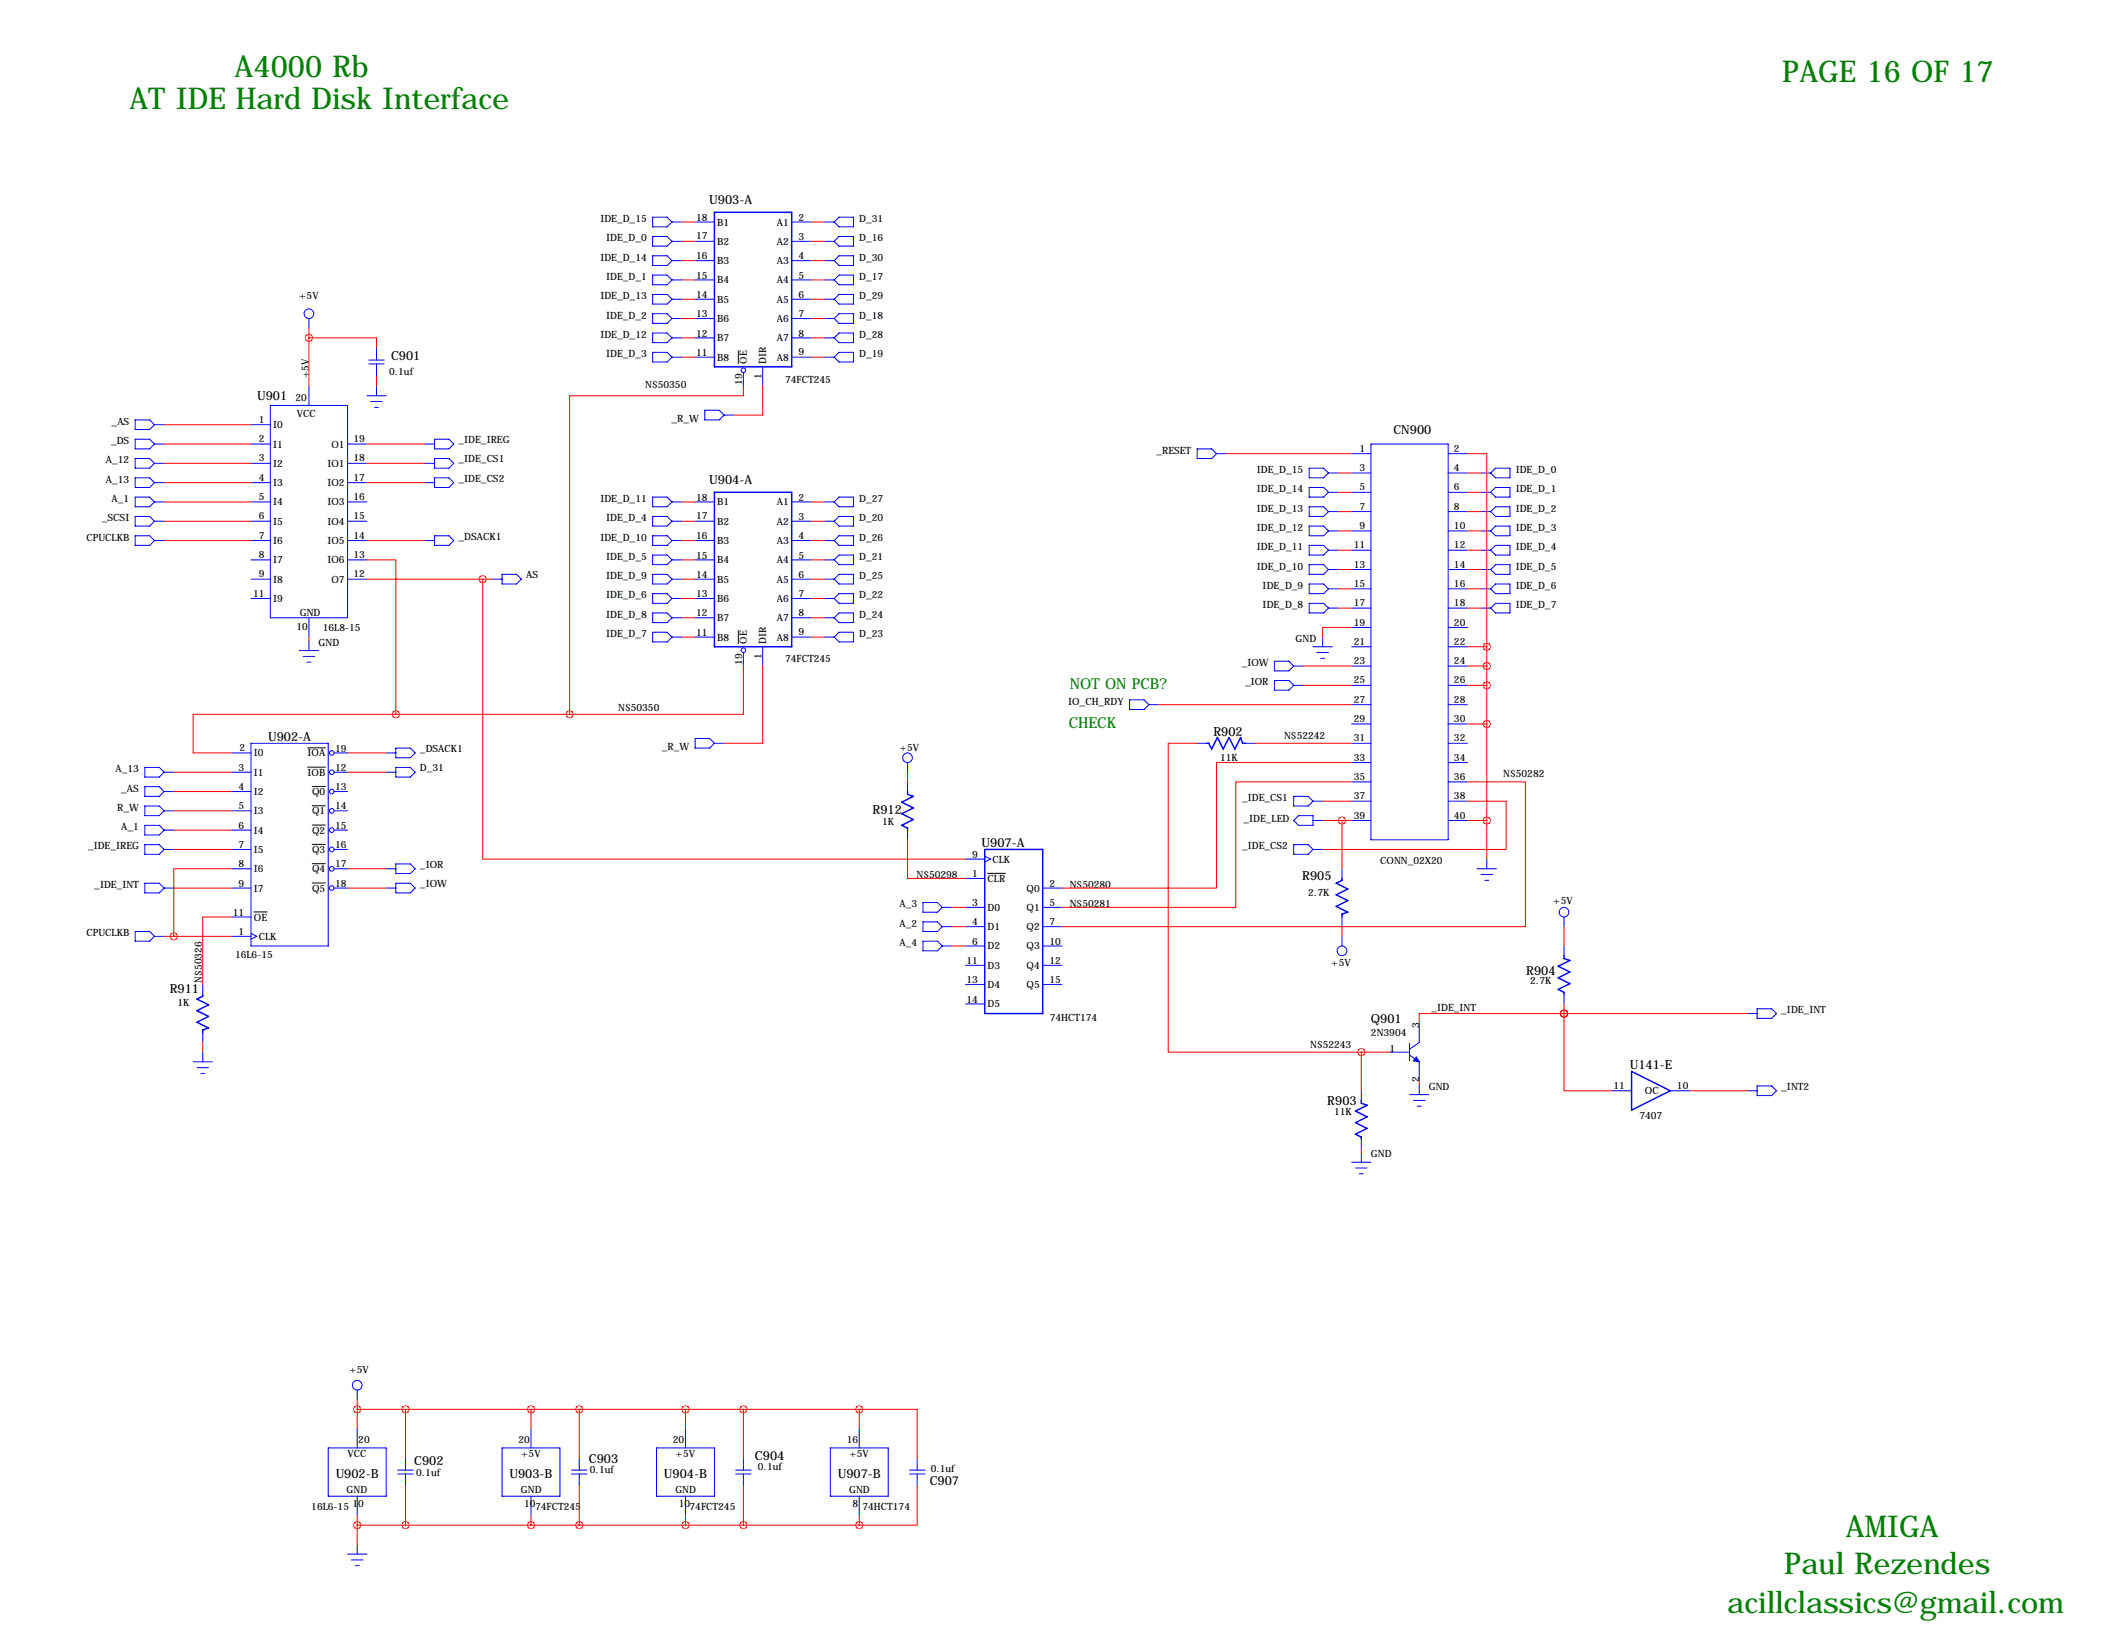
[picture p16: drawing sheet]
<svg xmlns="http://www.w3.org/2000/svg" width="559mm" height="432mm" viewBox="0 0 559 432" stroke-linecap="round" stroke-linejoin="round" font-family="sans-serif">
<defs><g id="words">
<g font-size="7.9" fill="#008000">
<text x="61.7" y="20.3">A4000 Rb</text>
<text x="468.9" y="21.6">PAGE 16 OF 17</text>
<text x="34" y="28.7">AT IDE Hard Disk Interface</text>
<text x="485.6" y="404.4">AMIGA</text>
<text x="469.4" y="414.3">Paul Rezendes</text>
<text x="454.4" y="424.4">acillclassics@gmail.com</text>
</g>
<g font-size="4" fill="#008000">
<text x="281.4" y="181.4">NOT ON PCB?</text>
<text x="281.2" y="191.5">CHECK</text>
</g>
<g font-size="3.3">
<text x="186.6" y="53.6">U903-A</text>
<text x="102.9" y="94.8">C901</text>
<text x="67.7" y="105.2">U901</text>
<text x="366.6" y="114.3">CN900</text>
<text x="186.6" y="127.3">U904-A</text>
<text x="70.5" y="195.1">U902-A</text>
<text x="319.2" y="193.6">R902</text>
<text x="229.6" y="214.1">R912</text>
<text x="258.2" y="222.8">U907-A</text>
<text x="342.6" y="231.6">R905</text>
<text x="401.5" y="256.6">R904</text>
<text x="44.6" y="261.4">R911</text>
<text x="360.7" y="269.2">Q901</text>
<text x="428.8" y="281.2">U141-E</text>
<text x="349.2" y="290.9">R903</text>
<text x="88.3" y="388.9">U902-B</text>
<text x="109" y="385.6">C902</text>
<text x="134" y="388.9">U903-B</text>
<text x="154.9" y="385.1">C903</text>
<text x="174.7" y="388.9">U904-B</text>
<text x="198.6" y="384.1">C904</text>
<text x="220.4" y="388.9">U907-B</text>
<text x="244.6" y="390.7">C907</text>
</g>
<g font-size="2.6">
<text x="158" y="58.4">IDE_D_15</text>
<text x="183.2" y="58.1">18</text>
<text x="188.7" y="59.3">B1</text>
<text x="204.4" y="59.3">A1</text>
<text x="210.1" y="58.1">2</text>
<text x="226.1" y="58.4">D_31</text>
<text x="159.5" y="63.5">IDE_D_0</text>
<text x="183.2" y="63">17</text>
<text x="188.7" y="64.4">B2</text>
<text x="204.4" y="64.4">A2</text>
<text x="210.1" y="63.1">3</text>
<text x="226.1" y="63.5">D_16</text>
<text x="158" y="68.6">IDE_D_14</text>
<text x="183.2" y="68.2">16</text>
<text x="188.7" y="69.5">B3</text>
<text x="204.4" y="69.5">A3</text>
<text x="210.1" y="68.2">4</text>
<text x="226.1" y="68.6">D_30</text>
<text x="159.5" y="73.7">IDE_D_1</text>
<text x="183.2" y="73.3">15</text>
<text x="188.7" y="74.6">B4</text>
<text x="204.4" y="74.6">A4</text>
<text x="210.1" y="73.3">5</text>
<text x="226.1" y="73.7">D_17</text>
<text x="78.7" y="78.7">+5V</text>
<text x="158" y="78.7">IDE_D_13</text>
<text x="159.5" y="83.8">IDE_D_2</text>
<text x="183.2" y="78.4">14</text>
<text x="183.2" y="83.5">13</text>
<text x="188.7" y="79.7">B5</text>
<text x="204.4" y="79.7">A5</text>
<text x="210.1" y="78.4">6</text>
<text x="210.1" y="83.5">7</text>
<text x="226.1" y="83.8">D_18</text>
<text x="226.1" y="78.7">D_29</text>
<text x="158" y="88.9">IDE_D_12</text>
<text x="183.2" y="88.5">12</text>
<text x="188.7" y="84.7">B6</text>
<text x="188.7" y="89.8">B7</text>
<text x="204.4" y="84.7">A6</text>
<text x="204.4" y="89.8">A7</text>
<text x="210.1" y="88.5">8</text>
<text x="226.1" y="88.9">D_28</text>
<text x="159.5" y="94">IDE_D_3</text>
<text x="183.2" y="93.6">11</text>
<text x="188.7" y="94.9">B8</text>
<text x="196.5" y="95.8" transform="rotate(-90 196.5 95.8)">OE</text>
<text x="201.6" y="95.8" transform="rotate(-90 201.6 95.8)">DIR</text>
<text x="204.4" y="94.9">A8</text>
<text x="210.1" y="93.5">9</text>
<text x="226.1" y="94">D_19</text>
<text x="81.3" y="99.6" transform="rotate(-90 81.3 99.6)">+5V</text>
<text x="102.4" y="98.6">0.1uf</text>
<text x="195.2" y="101.3" transform="rotate(-90 195.2 101.3)">19</text>
<text x="200.3" y="99.8" transform="rotate(-90 200.3 99.8)">1</text>
<text x="206.6" y="100.7">74FCT245</text>
<text x="77.7" y="105.4">20</text>
<text x="169.7" y="102.1">N$50350</text>
<text x="29.4" y="111.8">_AS</text>
<text x="68.1" y="111.3">1</text>
<text x="71.9" y="112.7">I0</text>
<text x="78.1" y="109.6">VCC</text>
<text x="176.7" y="111.1">_R_W</text>
<text x="29.2" y="116.8">_DS</text>
<text x="68.1" y="116.3">2</text>
<text x="71.9" y="117.8">I1</text>
<text x="87.2" y="117.8">O1</text>
<text x="93" y="116.3">19</text>
<text x="120.6" y="116.6">_IDE_IREG</text>
<text x="304.2" y="119.4">_RESET</text>
<text x="357.6" y="118.9">1</text>
<text x="382.5" y="118.9">2</text>
<text x="27.9" y="121.9">A_12</text>
<text x="68.1" y="121.4">3</text>
<text x="71.9" y="122.8">I2</text>
<text x="86.2" y="122.8">IO1</text>
<text x="93" y="121.4">18</text>
<text x="120.6" y="121.7">_IDE_CS1</text>
<text x="330.7" y="124.5">IDE_D_15</text>
<text x="357.6" y="124">3</text>
<text x="382.5" y="124">4</text>
<text x="398.8" y="124.5">IDE_D_0</text>
<text x="27.9" y="127">A_13</text>
<text x="68.1" y="126.5">4</text>
<text x="68.1" y="131.6">5</text>
<text x="71.9" y="127.9">I3</text>
<text x="86.2" y="127.9">IO2</text>
<text x="93" y="131.6">16</text>
<text x="93" y="126.5">17</text>
<text x="120.6" y="126.7">_IDE_CS2</text>
<text x="183.2" y="131.7">18</text>
<text x="210.1" y="131.7">2</text>
<text x="330.7" y="129.5">IDE_D_14</text>
<text x="357.6" y="129">5</text>
<text x="382.5" y="129">6</text>
<text x="398.8" y="129.5">IDE_D_1</text>
<text x="26.8" y="137.2">_SCSI</text>
<text x="29.4" y="132.1">A_1</text>
<text x="68.1" y="136.7">6</text>
<text x="71.9" y="133">I4</text>
<text x="86.2" y="133">IO3</text>
<text x="93" y="136.7">15</text>
<text x="158" y="132.1">IDE_D_11</text>
<text x="159.5" y="137.2">IDE_D_4</text>
<text x="183.2" y="136.7">17</text>
<text x="188.7" y="133">B1</text>
<text x="204.4" y="133">A1</text>
<text x="210.1" y="136.8">3</text>
<text x="226.1" y="137.2">D_20</text>
<text x="226.1" y="132.1">D_27</text>
<text x="330.7" y="134.6">IDE_D_13</text>
<text x="357.6" y="134.1">7</text>
<text x="382.5" y="134.1">8</text>
<text x="398.8" y="134.6">IDE_D_2</text>
<text x="22.7" y="142.2">CPUCLKB</text>
<text x="68.1" y="141.7">7</text>
<text x="71.9" y="138.1">I5</text>
<text x="71.9" y="143.2">I6</text>
<text x="86.2" y="143.2">IO5</text>
<text x="86.2" y="138.1">IO4</text>
<text x="93" y="141.7">14</text>
<text x="120.6" y="142">_DSACK1</text>
<text x="158" y="142.2">IDE_D_10</text>
<text x="183.2" y="141.9">16</text>
<text x="188.7" y="138.1">B2</text>
<text x="188.7" y="143.2">B3</text>
<text x="204.4" y="138.1">A2</text>
<text x="204.4" y="143.2">A3</text>
<text x="210.1" y="141.9">4</text>
<text x="226.1" y="142.2">D_26</text>
<text x="330.7" y="139.7">IDE_D_12</text>
<text x="357.6" y="139.2">9</text>
<text x="382.5" y="139.2">10</text>
<text x="398.8" y="139.7">IDE_D_3</text>
<text x="68.1" y="146.8">8</text>
<text x="71.9" y="148.2">I7</text>
<text x="86.2" y="148.2">IO6</text>
<text x="93" y="146.8">13</text>
<text x="159.5" y="147.3">IDE_D_5</text>
<text x="183.2" y="147">15</text>
<text x="188.7" y="148.2">B4</text>
<text x="204.4" y="148.2">A4</text>
<text x="210.1" y="147">5</text>
<text x="226.1" y="147.3">D_21</text>
<text x="330.7" y="149.9">IDE_D_10</text>
<text x="330.7" y="144.8">IDE_D_11</text>
<text x="356.1" y="144.3">11</text>
<text x="356.1" y="149.4">13</text>
<text x="382.5" y="144.3">12</text>
<text x="382.5" y="149.4">14</text>
<text x="398.8" y="144.8">IDE_D_4</text>
<text x="398.8" y="149.9">IDE_D_5</text>
<text x="68.1" y="151.9">9</text>
<text x="71.9" y="153.3">I8</text>
<text x="87.2" y="153.3">O7</text>
<text x="93" y="151.9">12</text>
<text x="138.4" y="152.1">AS</text>
<text x="159.5" y="152.4">IDE_D_9</text>
<text x="183.2" y="152">14</text>
<text x="188.7" y="153.3">B5</text>
<text x="204.4" y="153.3">A5</text>
<text x="210.1" y="152">6</text>
<text x="226.1" y="152.4">D_25</text>
<text x="332.2" y="154.9">IDE_D_9</text>
<text x="356.1" y="154.4">15</text>
<text x="382.5" y="154.4">16</text>
<text x="398.8" y="154.9">IDE_D_6</text>
<text x="66.6" y="157">11</text>
<text x="71.9" y="158.4">I9</text>
<text x="159.5" y="157.5">IDE_D_6</text>
<text x="183.2" y="157.1">13</text>
<text x="188.7" y="158.4">B6</text>
<text x="204.4" y="158.4">A6</text>
<text x="210.1" y="157.1">7</text>
<text x="226.1" y="157.5">D_22</text>
<text x="332.2" y="160">IDE_D_8</text>
<text x="356.1" y="159.5">17</text>
<text x="382.5" y="159.5">18</text>
<text x="398.8" y="160">IDE_D_7</text>
<text x="78" y="165.7">10</text>
<text x="78.9" y="162.2">GND</text>
<text x="84.9" y="165.9">16L8-15</text>
<text x="159.5" y="167.6">IDE_D_7</text>
<text x="159.5" y="162.6">IDE_D_8</text>
<text x="183.2" y="162.2">12</text>
<text x="183.2" y="167.3">11</text>
<text x="188.7" y="163.5">B7</text>
<text x="204.4" y="163.5">A7</text>
<text x="210.1" y="162.2">8</text>
<text x="210.1" y="167.1">9</text>
<text x="226.1" y="167.6">D_23</text>
<text x="226.1" y="162.6">D_24</text>
<text x="356.1" y="164.6">19</text>
<text x="382.5" y="164.6">20</text>
<text x="83.8" y="169.9">GND</text>
<text x="188.7" y="168.6">B8</text>
<text x="196.5" y="169.4" transform="rotate(-90 196.5 169.4)">OE</text>
<text x="200.3" y="173.5" transform="rotate(-90 200.3 173.5)">1</text>
<text x="201.6" y="169.4" transform="rotate(-90 201.6 169.4)">DIR</text>
<text x="204.4" y="168.6">A8</text>
<text x="340.9" y="168.9">GND</text>
<text x="356.1" y="169.7">21</text>
<text x="382.5" y="169.7">22</text>
<text x="195.2" y="175" transform="rotate(-90 195.2 175)">19</text>
<text x="206.6" y="174.3">74FCT245</text>
<text x="326.7" y="175.3">_IOW</text>
<text x="356.1" y="174.8">23</text>
<text x="356.1" y="179.8">25</text>
<text x="382.5" y="174.8">24</text>
<text x="382.5" y="179.8">26</text>
<text x="281" y="185.4">IO_CH_RDY</text>
<text x="327.6" y="180.3">_IOR</text>
<text x="356.1" y="184.9">27</text>
<text x="382.5" y="184.9">28</text>
<text x="162.6" y="187.2">N$50350</text>
<text x="356.1" y="190">29</text>
<text x="382.5" y="190">30</text>
<text x="63" y="197.6">2</text>
<text x="88.1" y="197.8">19</text>
<text x="110.5" y="197.9">_DSACK1</text>
<text x="174.1" y="197.4">_R_W</text>
<text x="236.7" y="197.6">+5V</text>
<text x="337.8" y="194.4">N$52242</text>
<text x="356.1" y="195.1">31</text>
<text x="382.5" y="195.1">32</text>
<text x="30.4" y="203.2">A_13</text>
<text x="62.8" y="202.8">3</text>
<text x="66.8" y="199">I0</text>
<text x="80.9" y="199">IOA</text>
<text x="88.1" y="202.8">12</text>
<text x="110.5" y="202.9">D_31</text>
<text x="321" y="200.2">11K</text>
<text x="356.1" y="200.2">33</text>
<text x="382.5" y="200.2">34</text>
<text x="31.9" y="208.3">_AS</text>
<text x="62.8" y="207.9">4</text>
<text x="66.8" y="204.1">I1</text>
<text x="66.8" y="209.2">I2</text>
<text x="80.9" y="204.1">IOB</text>
<text x="82.1" y="209.2">Q0</text>
<text x="88.1" y="207.9">13</text>
<text x="356.1" y="205.2">35</text>
<text x="382.5" y="205.2">36</text>
<text x="395.5" y="204.5">N$50282</text>
<text x="30.8" y="213.4">R_W</text>
<text x="62.8" y="213">5</text>
<text x="66.8" y="214.3">I3</text>
<text x="82.1" y="214.3">Q1</text>
<text x="88.1" y="213">14</text>
<text x="326.8" y="210.8">_IDE_CS1</text>
<text x="356.1" y="210.3">37</text>
<text x="356.1" y="215.4">39</text>
<text x="382.5" y="210.3">38</text>
<text x="382.5" y="215.4">40</text>
<text x="31.9" y="218.4">A_1</text>
<text x="62.8" y="218.1">6</text>
<text x="66.8" y="219.4">I4</text>
<text x="82.1" y="219.4">Q2</text>
<text x="88.1" y="218.1">15</text>
<text x="232.1" y="217.2">1K</text>
<text x="327.2" y="216.4">_IDE_LED</text>
<text x="23.2" y="223.5">_IDE_IREG</text>
<text x="62.8" y="223.2">7</text>
<text x="66.8" y="224.4">I5</text>
<text x="82.1" y="224.4">Q3</text>
<text x="88.1" y="223.2">16</text>
<text x="255.8" y="225.7">9</text>
<text x="261.1" y="227">CLK</text>
<text x="326.8" y="223.5">_IDE_CS2</text>
<text x="363.1" y="227.3">CONN_02X20</text>
<text x="24.8" y="233.7">_IDE_INT</text>
<text x="62.8" y="228.2">8</text>
<text x="62.8" y="233.3">9</text>
<text x="66.8" y="229.5">I6</text>
<text x="82.1" y="229.5">Q4</text>
<text x="88.1" y="228.2">17</text>
<text x="88.1" y="233.3">18</text>
<text x="110.5" y="228.3">_IOR</text>
<text x="110.5" y="233.4">_IOW</text>
<text x="241.1" y="231.1">N$50298</text>
<text x="255.8" y="230.8">1</text>
<text x="259.8" y="232.1">CLR</text>
<text x="276.1" y="233.3">2</text>
<text x="281.4" y="233.7">N$50280</text>
<text x="66.8" y="234.6">I7</text>
<text x="82.1" y="234.6">Q5</text>
<text x="236.6" y="238.8">A_3</text>
<text x="255.8" y="238.4">3</text>
<text x="259.8" y="239.7">D0</text>
<text x="270.1" y="234.6">Q0</text>
<text x="270.1" y="239.7">Q1</text>
<text x="276.1" y="238.4">5</text>
<text x="281.4" y="238.8">N$50281</text>
<text x="344.2" y="235.8">2.7K</text>
<text x="408.7" y="237.8">+5V</text>
<text x="61.2" y="240.9">11</text>
<text x="66.8" y="242.2">OE</text>
<text x="236.6" y="243.8">A_2</text>
<text x="255.8" y="243.5">4</text>
<text x="259.8" y="244.8">D1</text>
<text x="270.1" y="244.8">Q2</text>
<text x="276.1" y="243.5">7</text>
<text x="22.7" y="246.4">CPUCLKB</text>
<text x="62.8" y="246">1</text>
<text x="68.1" y="247.3">CLK</text>
<text x="236.6" y="248.9">A_4</text>
<text x="255.8" y="248.6">6</text>
<text x="259.8" y="249.8">D2</text>
<text x="270.1" y="249.8">Q3</text>
<text x="276.1" y="248.6">10</text>
<text x="61.8" y="252">16L6-15</text>
<text x="254.3" y="253.6">11</text>
<text x="259.8" y="254.9">D3</text>
<text x="270.1" y="254.9">Q4</text>
<text x="276.1" y="253.6">12</text>
<text x="350.2" y="254.3">+5V</text>
<text x="53.1" y="258.6" transform="rotate(-90 53.1 258.6)">N$50326</text>
<text x="254.3" y="258.7">13</text>
<text x="254.3" y="263.8">14</text>
<text x="259.8" y="260">D4</text>
<text x="270.1" y="260">Q5</text>
<text x="276.1" y="258.7">15</text>
<text x="402.6" y="258.8">2.7K</text>
<text x="46.7" y="264.7">1K</text>
<text x="259.8" y="265.1">D5</text>
<text x="276.2" y="268.5">74HCT174</text>
<text x="376.6" y="265.9">_IDE_INT</text>
<text x="468.6" y="266.4">_IDE_INT</text>
<text x="344.7" y="275.8">N$52243</text>
<text x="360.7" y="272.5">2N3904</text>
<text x="373.4" y="270.5" transform="rotate(-90 373.4 270.5)">3</text>
<text x="365.5" y="276.9">1</text>
<text x="373.4" y="284.7" transform="rotate(-90 373.4 284.7)">2</text>
<text x="375.9" y="286.8">GND</text>
<text x="424.5" y="286.7">11</text>
<text x="432.8" y="287.9">OC</text>
<text x="441.2" y="286.7">10</text>
<text x="468.6" y="286.8">_INT2</text>
<text x="351" y="293.4">11K</text>
<text x="431.3" y="294.5">7407</text>
<text x="360.7" y="304.5">GND</text>
<text x="91.9" y="361.2">+5V</text>
<text x="91.4" y="383.4">VCC</text>
<text x="94.3" y="379.7">20</text>
<text x="136.4" y="379.7">20</text>
<text x="137.1" y="383.4">+5V</text>
<text x="177" y="379.7">20</text>
<text x="177.8" y="383.4">+5V</text>
<text x="222.8" y="379.7">16</text>
<text x="223.5" y="383.4">+5V</text>
<text x="109.5" y="388.4">0.1uf</text>
<text x="155.2" y="387.6">0.1uf</text>
<text x="199.4" y="386.8">0.1uf</text>
<text x="244.9" y="387.3">0.1uf</text>
<text x="91.2" y="392.8">GND</text>
<text x="137.1" y="392.8">GND</text>
<text x="177.7" y="392.8">GND</text>
<text x="223.4" y="392.8">GND</text>
<text x="81.9" y="397.3">16L6-15</text>
<text x="92.7" y="396.6">10</text>
<text x="137.9" y="396.6">10</text>
<text x="140.8" y="397.3">74FCT245</text>
<text x="178.6" y="396.6">10</text>
<text x="181.4" y="397.3">74FCT245</text>
<text x="224.3" y="396.6">8</text>
<text x="226.9" y="397.3">74HCT174</text>
</g>
</g></defs>
<g fill="none" stroke="#00f" stroke-width=".26">
<path d="M171.7 57.1h3.8l1.3 1.3-1.3 1.3h-3.8zM176.8 58.4h2.5M182.9 58.4h5.1M208.3 58.4h5.1M216.9 58.4h2.6M220.7 57.1h3.8v2.6h-3.8l-1.2-1.3zM171.7 62.2h3.8l1.3 1.3-1.3 1.3h-3.8zM171.7 72.4h3.8l1.3 1.3-1.3 1.2h-3.8zM171.7 77.5h3.8l1.3 1.2-1.3 1.3h-3.8zM171.7 67.3h3.8l1.3 1.3-1.3 1.2h-3.8zM176.8 63.5h2.5M176.8 68.6h2.5"/>
<path d="M176.8 73.7h2.5M176.8 78.7h2.5M182.9 63.5h5.1M182.9 68.6h5.1M182.9 73.7h5.1M182.9 78.7h5.1M208.3 63.5h5.1M208.3 68.6h5.1M208.3 73.7h5.1M208.3 78.7h5.1M216.9 63.5h2.6M216.9 68.6h2.6"/>
<path d="M216.9 73.7h2.6M216.9 78.7h2.6M219.5 73.7l1.2-1.3h3.8v2.5h-3.8zM220.7 62.2h3.8v2.6h-3.8l-1.2-1.3zM220.7 67.3h3.8v2.5h-3.8l-1.2-1.2zM220.7 77.5h3.8v2.5h-3.8l-1.2-1.3zM81.3 83.8v2.6M97 95.8h4.1M97 94.7h4.1M99.1 91.4v3.3M99.1 95.8v3.3M171.7 82.6h3.8l1.3 1.2-1.3 1.3h-3.8z"/>
<path d="M171.7 92.7h3.8l1.3 1.3-1.3 1.2h-3.8zM171.7 87.6h3.8l1.3 1.3-1.3 1.3h-3.8zM176.8 83.8h2.5M176.8 88.9h2.5M176.8 94h2.5M182.9 83.8h5.1M182.9 88.9h5.1M182.9 94h5.1M195.6 98v3.6M200.7 96.5v5.1M208.3 83.8h5.1M208.3 88.9h5.1"/>
<path d="M208.3 94h5.1M216.9 83.8h2.6M216.9 88.9h2.6M216.9 94h2.6M219.5 83.8l1.2-1.2h3.8v2.5h-3.8zM219.5 88.9l1.2-1.3h3.8v2.6h-3.8zM220.7 92.7h3.8v2.5h-3.8l-1.2-1.2zM35.6 110.5h3.8l1.2 1.3-1.2 1.2h-3.8zM35.6 115.6h3.8l1.2 1.2-1.2 1.3h-3.8zM40.6 111.8h2.6M40.6 116.8h2.6M66 111.8h5.1"/>
<path d="M66 116.8h5.1M71.1 106.7h20.3v55.9h-20.3zM81.3 101.6v5.1M91.4 116.8h5.1M96.5 104.1h5.1M97.5 105.7h3.1M98.6 107.2h1M99.1 101.6v2.5M111.8 116.8h2.5M114.3 115.6h3.8l1.3 1.2-1.3 1.3h-3.8zM185.4 107.9h3.8l1.3 1.3-1.3 1.3h-3.8zM190.5 109.2h2.5"/>
<path d="M315 118.1h3.8l1.2 1.3-1.2 1.2h-3.8zM320 119.4h2.6M355.6 119.4h5.1M360.7 116.8h20.3v104.2h-20.3zM381 119.4h5.1M35.6 120.6h3.8l1.2 1.3-1.2 1.3h-3.8zM35.6 125.7h3.8l1.2 1.3-1.2 1.3h-3.8zM35.6 130.8h3.8l1.2 1.3-1.2 1.2h-3.8zM35.6 135.9h3.8l1.2 1.3-1.2 1.2h-3.8zM40.6 121.9h2.6M40.6 127h2.6M40.6 132.1h2.6"/>
<path d="M40.6 137.2h2.6M66 121.9h5.1M66 127h5.1M66 132.1h5.1M66 137.2h5.1M91.4 121.9h5.1M91.4 127h5.1M91.4 132.1h5.1M91.4 137.2h5.1M111.8 121.9h2.5M111.8 127h2.5M114.3 125.7h3.8l1.3 1.3-1.3 1.3h-3.8z"/>
<path d="M114.3 120.6h3.8l1.3 1.3-1.3 1.3h-3.8zM171.7 130.8h3.8l1.3 1.3-1.3 1.2h-3.8zM171.7 135.9h3.8l1.3 1.3-1.3 1.2h-3.8zM176.8 132.1h2.5M176.8 137.2h2.5M182.9 132.1h5.1M182.9 137.2h5.1M208.3 132.1h5.1M208.3 137.2h5.1M216.9 132.1h2.6M216.9 137.2h2.6M220.7 130.8h3.8v2.5h-3.8l-1.2-1.2z"/>
<path d="M220.7 135.9h3.8v2.5h-3.8l-1.2-1.2zM344.4 128.3h3.8l1.3 1.2-1.3 1.3h-3.8zM344.4 123.2h3.8l1.3 1.3-1.3 1.2h-3.8zM344.4 133.3h3.8l1.3 1.3-1.3 1.3h-3.8zM344.4 138.4h3.8l1.3 1.3-1.3 1.3h-3.8zM349.5 124.5h2.5M349.5 129.5h2.5M349.5 134.6h2.5M349.5 139.7h2.5M355.6 124.5h5.1M355.6 129.5h5.1M355.6 134.6h5.1"/>
<path d="M355.6 139.7h5.1M381 124.5h5.1M381 129.5h5.1M381 134.6h5.1M381 139.7h5.1M389.6 124.5h2.6M389.6 129.5h2.6M389.6 134.6h2.6M389.6 139.7h2.6M392.2 134.6l1.2-1.3h3.9v2.6h-3.9zM392.2 139.7l1.2-1.3h3.9v2.6h-3.9zM393.4 128.3h3.9v2.5h-3.9l-1.2-1.3z"/>
<path d="M393.4 123.2h3.9v2.5h-3.9l-1.2-1.2zM35.6 141h3.8l1.2 1.2-1.2 1.3h-3.8zM40.6 142.2h2.6M66 142.2h5.1M66 147.3h5.1M66 152.4h5.1M66 157.5h5.1M91.4 142.2h5.1M91.4 147.3h5.1M91.4 152.4h5.1M111.8 142.2h2.5M114.3 141h3.8l1.3 1.2-1.3 1.3h-3.8z"/>
<path d="M129.5 152.4h2.6M132.1 151.1h3.8l1.3 1.3-1.3 1.3h-3.8zM171.7 141h3.8l1.3 1.2-1.3 1.3h-3.8zM171.7 151.1h3.8l1.3 1.3-1.3 1.3h-3.8zM171.7 146h3.8l1.3 1.3-1.3 1.3h-3.8zM171.7 156.2h3.8l1.3 1.3-1.3 1.3h-3.8zM176.8 142.2h2.5M176.8 147.3h2.5M176.8 152.4h2.5M176.8 157.5h2.5M182.9 142.2h5.1M182.9 147.3h5.1"/>
<path d="M182.9 152.4h5.1M182.9 157.5h5.1M208.3 142.2h5.1M208.3 147.3h5.1M208.3 152.4h5.1M208.3 157.5h5.1M216.9 142.2h2.6M216.9 147.3h2.6M216.9 152.4h2.6M216.9 157.5h2.6M219.5 152.4l1.2-1.3h3.8v2.6h-3.8zM220.7 141h3.8v2.5h-3.8l-1.2-1.3z"/>
<path d="M220.7 146h3.8v2.6h-3.8l-1.2-1.3zM220.7 156.2h3.8v2.6h-3.8l-1.2-1.3zM344.4 143.5h3.8l1.3 1.3-1.3 1.2h-3.8zM344.4 148.6h3.8l1.3 1.3-1.3 1.2h-3.8zM344.4 153.7h3.8l1.3 1.2-1.3 1.3h-3.8zM344.4 158.8h3.8l1.3 1.2-1.3 1.3h-3.8zM349.5 144.8h2.5M349.5 149.9h2.5M349.5 154.9h2.5M355.6 144.8h5.1M355.6 149.9h5.1M355.6 154.9h5.1"/>
<path d="M381 144.8h5.1M381 149.9h5.1M381 154.9h5.1M389.6 144.8h2.6M389.6 149.9h2.6M389.6 154.9h2.6M393.4 143.5h3.9v2.5h-3.9l-1.2-1.2zM393.4 148.6h3.9v2.5h-3.9l-1.2-1.2zM393.4 153.7h3.9v2.5h-3.9l-1.2-1.3zM78.7 171.2h5.1M79.8 172.7h3M80.8 174.2h1"/>
<path d="M81.3 162.6v5M81.3 168.7v2.5M171.7 166.4h3.8l1.3 1.2-1.3 1.3h-3.8zM171.7 161.3h3.8l1.3 1.3-1.3 1.2h-3.8zM176.8 162.6h2.5M176.8 167.6h2.5M182.9 162.6h5.1M182.9 167.6h5.1M195.6 171.7v3.6M200.7 170.2v5.1M208.3 162.6h5.1M208.3 167.6h5.1"/>
<path d="M216.9 162.6h2.6M216.9 167.6h2.6M219.5 162.6l1.2-1.3h3.8v2.5h-3.8zM220.7 166.4h3.8v2.5h-3.8l-1.2-1.3zM335.3 174h3.8l1.3 1.3-1.3 1.2h-3.8zM335.3 179.1h3.8l1.3 1.2-1.3 1.3h-3.8zM340.4 175.3h2.5M345.4 170.2h5.1M346.5 171.7h3M347.5 173.2h1M348 167.6v2.6M349.5 160h2.5"/>
<path d="M355.6 160h5.1M355.6 165.1h5.1M355.6 170.2h5.1M355.6 175.3h5.1M381 160h5.1M381 165.1h5.1M381 170.2h5.1M381 175.3h5.1M389.6 160h2.6M392.2 160l1.2-1.2h3.9v2.5h-3.9zM61 198.1h5M66 195.6h20.4v53.3h-20.4z"/>
<path d="M87.9 198.1h3.5M101.6 198.1h2.5M104.1 196.8h3.8l1.3 1.3-1.3 1.3h-3.8zM182.9 194.3h3.8l1.3 1.3-1.3 1.2h-3.8zM188 195.6h2.5M297.2 184.1h3.8l1.3 1.3-1.3 1.3h-3.8zM302.3 185.4h2.5M315 195.6h2.5M327.7 195.6h2.5M340.4 180.3h2.5M355.6 195.6h5.1M355.6 180.3h5.1"/>
<path d="M355.6 185.4h5.1M355.6 190.5h5.1M381 195.6h5.1M381 180.3h5.1M381 185.4h5.1M381 190.5h5.1M38.1 201.9h3.8l1.3 1.3-1.3 1.3h-3.8zM38.1 207h3.8l1.3 1.3-1.3 1.2h-3.8zM38.1 212.1h3.8l1.3 1.3-1.3 1.2h-3.8zM38.1 217.2h3.8l1.3 1.2-1.3 1.3h-3.8zM43.2 203.2h2.5M43.2 208.3h2.5"/>
<path d="M43.2 213.4h2.5M43.2 218.4h2.5M61 203.2h5M61 208.3h5M61 213.4h5M61 218.4h5M87.9 203.2h3.5M87.9 208.3h3.5M87.9 213.4h3.5M87.9 218.4h3.5M101.6 203.2h2.5M104.1 201.9h3.8l1.3 1.3-1.3 1.3h-3.8z"/>
<path d="M238.8 200.7v2.5M238.8 205.7v2.6M238.8 218.4v2.6M340.4 209.5h3.8l1.2 1.3-1.2 1.3h-3.8zM340.4 215.9l1.2-1.3h3.8v2.6h-3.8zM345.4 210.8h2.6M345.4 215.9h2.6M355.6 200.7h5.1M355.6 205.7h5.1M355.6 210.8h5.1M355.6 215.9h5.1M381 200.7h5.1"/>
<path d="M381 205.7h5.1M381 210.8h5.1M381 215.9h5.1M38.1 232.4h3.8l1.3 1.3-1.3 1.2h-3.8zM38.1 222.2h3.8l1.3 1.3-1.3 1.3h-3.8zM43.2 223.5h2.5M43.2 233.7h2.5M61 223.5h5M61 228.6h5M61 233.7h5M87.9 223.5h3.5M87.9 228.6h3.5"/>
<path d="M87.9 233.7h3.5M101.6 228.6h2.5M101.6 233.7h2.5M104.1 227.3h3.8l1.3 1.3-1.3 1.3h-3.8zM104.1 232.4h3.8l1.3 1.3-1.3 1.2h-3.8zM242.8 237.5h3.8l1.3 1.3-1.3 1.2h-3.8zM247.9 238.8h2.5M254 226.1h5.1M254 231.1h5.1M254 238.8h5.1M259.1 225.3l1.5 .8-1.5 .7M274.3 233.7h5.1"/>
<path d="M274.3 238.8h5.1M340.4 222.2h3.8l1.2 1.3-1.2 1.3h-3.8zM345.4 223.5h2.6M353.1 228.6v2.5M388.6 228.6h5.1M389.6 230.1h3.1M390.7 231.6h1M391.2 226.1v2.5M35.6 245.1h3.8l1.2 1.3-1.2 1.2h-3.8zM40.6 246.4h2.6M53.3 259.1v2.5M61 246.4h5"/>
<path d="M61 241.3h5M66 245.6l1.6 .8-1.6 .7M242.8 247.6h3.8l1.3 1.3-1.3 1.3h-3.8zM242.8 242.6h3.8l1.3 1.2-1.3 1.3h-3.8zM247.9 248.9h2.5M247.9 243.8h2.5M254 248.9h5.1M254 243.8h5.1M254 254h5.1M254 259.1h5.1M274.3 248.9h5.1M274.3 243.8h5.1"/>
<path d="M274.3 254h5.1M274.3 259.1h5.1M353.1 241.3v2.5M353.1 246.4v2.5M411.5 241.3v2.5M411.5 248.9v2.6M50.8 279.4h5.1M53.3 271.8v2.5M53.3 276.9v2.5M254 264.2h5.1M365.8 276.9h5M370.8 277.6l2.6 1.8v5.1"/>
<path d="M370.8 274.6v4.5M373.4 269.2v5.1l-2.6 1.8M411.5 261.6v2.6M459.7 266.7h2.6M462.3 265.4h3.8l1.3 1.3-1.3 1.3h-3.8zM51.8 280.9h3.1M52.8 282.4h1M358.1 287v2.6M358.1 299.7v2.6M370.8 288h5.1M371.9 289.6h3M372.9 291.1h1"/>
<path d="M373.4 285.5v2.5M424.2 287h5.1M439.4 287h5.1M459.7 287h2.6M462.3 285.8h3.8l1.3 1.2-1.3 1.3h-3.8zM355.6 305.8h5.1M356.6 307.3h3.1M357.6 308.9h1M358.1 303.3v2.5M94 365.8v2.5M94 375.9v5.1M139.7 375.9v5.1"/>
<path d="M180.3 375.9v5.1M226.1 375.9v5.1M86.4 381h15.2v12.7h-15.2zM94 393.7v5.1M104.6 387.9h4.1M104.6 386.8h4.1M106.7 383.5v3.3M106.7 387.9v3.3M132.1 381h15.2v12.7h-15.2zM139.7 393.7v5.1M150.4 387.9h4M150.4 386.8h4"/>
<path d="M152.4 383.5v3.3M152.4 387.9v3.3M172.7 381h15.3v12.7h-15.3zM180.3 393.7v5.1M193.5 387.9h4.1M193.5 386.8h4.1M195.6 383.5v3.3M195.6 387.9v3.3M218.4 381h15.3v12.7h-15.3zM226.1 393.7v5.1M239.3 387.9h4M239.3 386.8h4"/>
<path d="M241.3 383.5v3.3M241.3 387.9v3.3M91.4 408.9h5.1M92.5 410.5h3M93.5 412h1M94 406.4v2.5"/>
<circle cx="81.3" cy="82.5" r="1.27"/>
<circle cx="195.6" cy="97.4" r=".61"/>
<circle cx="195.6" cy="171.1" r=".61"/>
<circle cx="87.3" cy="198.1" r=".61"/>
<circle cx="238.8" cy="199.4" r="1.27"/>
<circle cx="87.3" cy="203.2" r=".61"/>
<circle cx="87.3" cy="218.4" r=".61"/>
<circle cx="87.3" cy="208.3" r=".61"/>
<circle cx="87.3" cy="213.4" r=".61"/>
<circle cx="87.3" cy="228.6" r=".61"/>
<circle cx="87.3" cy="233.7" r=".61"/>
<circle cx="87.3" cy="223.5" r=".61"/>
<circle cx="353.1" cy="250.2" r="1.27"/>
<circle cx="411.5" cy="240" r="1.27"/>
<circle cx="94" cy="364.5" r="1.27"/>
</g>
<path d="M194.2 92.3v3.5M194.2 165.9v3.5M80.9 196.8h4.7M80.9 201.9h4.7M82.1 206.9h3.5M82.1 212h3.5M82.1 217.1h3.5M66.8 240h3.5M82.1 222.2h3.5M82.1 227.3h3.5M82.1 232.3h3.5M259.8 229.8h4.7" fill="none" stroke="#000" stroke-width=".26"/>
<path d="M188 55.9h20.3v40.6h-20.3zM188 129.5h20.3v40.7h-20.3zM317.5 195.6h.5l.8 1.5 1.5-3 1.5 3 1.5-3 1.6 3 1.5-3 .5 1.5h.8M238.8 208.3v.7l1.5 .5-3.1 1.6 3.1 1.5-3.1 1.5 3.1 1.5-3.1 1.6 1.6 .7v.5M259.1 223.5h15.2v43.2h-15.2zM353.1 231.1v.5l-1.6 .8 3.1 1.5-3.1 1.6 3.1 1.5-3.1 1.5 3.1 1.5-1.5 .5v.8M411.5 251.5v.7l1.5 .5-3 1.6 3 1.5-3 1.5 3 1.5-3 1.5 1.5 .8v.5M53.3 261.6v.5l-1.5 .8 3.1 1.5-3.1 1.5 3.1 1.6-3.1 1.5 3.1 1.5-1.6 .5v.8M358.1 289.6v.7l1.6 .5-3.1 1.6 3.1 1.5-3.1 1.5 3.1 1.5-3.1 1.5 1.5 .8v.5M429.3 281.9l10.1 5.1-10.1 5.1z" fill="none" stroke="#00f" stroke-width=".38"/>
<path d="M372.6 278.1l.8 1.3-1.5-.3z" fill="#00f" stroke="#00f" stroke-width=".26"/>
<g fill="none" stroke="#f00" stroke-width=".26">
<path d="M179.3 58.4h3.6M213.4 58.4h3.5M179.3 63.5h3.6M179.3 73.7h3.6M179.3 78.7h3.6M179.3 68.6h3.6M213.4 63.5h3.5M213.4 73.7h3.5M213.4 78.7h3.5M213.4 68.6h3.5M81.3 88.9h17.8v2.5M81.3 86.4v15.2"/>
<path d="M99.1 99.1v2.5M179.3 83.8h3.6M179.3 94h3.6M179.3 88.9h3.6M213.4 83.8h3.5M213.4 94h3.5M213.4 88.9h3.5M43.2 116.8h22.8M43.2 111.8h22.8M96.5 116.8h15.3M195.6 101.6v2.5h-45.7v83.9M200.7 101.6v7.6h-7.7"/>
<path d="M322.6 119.4h33M386.1 119.4h5.1v50.8M43.2 132.1h22.8M43.2 127h22.8M43.2 121.9h22.8M43.2 137.2h22.8M96.5 127h15.3M96.5 121.9h15.3M179.3 132.1h3.6M179.3 137.2h3.6M213.4 132.1h3.5M213.4 137.2h3.5"/>
<path d="M352 124.5h3.6M352 129.5h3.6M352 139.7h3.6M352 134.6h3.6M386.1 124.5h3.5M386.1 129.5h3.5M386.1 139.7h3.5M386.1 134.6h3.5M43.2 142.2h22.8M96.5 147.3h7.6v40.7M96.5 142.2h15.3M96.5 152.4h33"/>
<path d="M127 152.4v73.7h127M179.3 142.2h3.6M179.3 152.4h3.6M179.3 147.3h3.6M179.3 157.5h3.6M213.4 142.2h3.5M213.4 152.4h3.5M213.4 147.3h3.5M213.4 157.5h3.5M352 149.9h3.6M352 144.8h3.6M352 154.9h3.6"/>
<path d="M386.1 149.9h3.5M386.1 144.8h3.5M386.1 154.9h3.5M81.3 167.6v1.1M179.3 167.6h3.6M179.3 162.6h3.6M195.6 175.3v12.7h-45.7M200.7 175.3v20.3h-10.2M213.4 167.6h3.5M213.4 162.6h3.5M342.9 175.3h12.7M352 160h3.6"/>
<path d="M355.6 165.1h-7.6v2.5M386.1 170.2h5.1M386.1 175.3h5.1M386.1 160h3.5M391.2 170.2v55.9M91.4 198.1h10.2M104.1 188h-53.3v10.1h10.2M104.1 188h45.8M304.8 185.4h50.8M315 195.6h-7.7v81.3h50.8M330.2 195.6h25.4M342.9 180.3h12.7"/>
<path d="M386.1 180.3h5.1M386.1 190.5h5.1M45.7 213.4h15.3M45.7 218.4h15.3M45.7 203.2h15.3M45.7 208.3h15.3M91.4 203.2h10.2M238.8 203.2v2.5M348 215.9h7.6M348 210.8h7.6M353.1 215.9v12.7M355.6 200.7h-35.6v33h-40.6"/>
<path d="M355.6 205.7h-30.5v33.1h-45.7M386.1 210.8h10.1v12.7h-48.2M386.1 205.7h15.2v38.1h-121.9M386.1 215.9h5.1M45.7 223.5h15.3M45.7 233.7h15.3M61 228.6h-15.3v17.8M91.4 228.6h10.2M91.4 233.7h10.2M238.8 221v10.1h15.2M250.4 238.8h3.6M43.2 246.4h17.8"/>
<path d="M61 241.3h-7.7v17.8M250.4 243.8h3.6M250.4 248.9h3.6M353.1 243.8v2.6M411.5 243.8v5.1M53.3 274.3v2.6M358.1 276.9v10.1M358.1 276.9h7.7M411.5 266.7v20.3h12.7M411.5 266.7h-38.1v2.5M411.5 266.7h.1M411.5 264.2v2.5"/>
<path d="M411.5 266.7h48.2M373.4 284.5v1M444.5 287h15.2M358.1 302.3v1M94 368.3v7.6M94 370.8h132.1M106.7 370.8v12.7M139.7 370.8v5.1M152.4 370.8v12.7M180.3 370.8v5.1M195.6 370.8v12.7M226.1 370.8h15.2v12.7"/>
<path d="M226.1 370.8v5.1M94 398.8v7.6M106.7 391.2v10.1M139.7 398.8v2.5M152.4 391.2v10.1M180.3 398.8v2.5M195.6 391.2v10.1M226.1 398.8v2.5M241.3 391.2v10.1h-15.2M94 401.3h132.1"/>
</g>
<path d="M45.7 246.4a.07 .07 0 0 0 .1 0 .07 .07 0 0 0-.1 0zM353 215.9a.07 .07 0 0 0 .1 0 .07 .07 0 0 0-.1 0zM93.9 370.8a.07 .07 0 0 0 .1 0 .07 .07 0 0 0-.1 0zM226 370.8a.07 .07 0 0 0 .1 0 .07 .07 0 0 0-.1 0zM195.5 370.8a.07 .07 0 0 0 .1 0 .07 .07 0 0 0-.1 0zM180.3 370.8a.07 .07 0 0 0 .1 0 .07 .07 0 0 0-.1 0zM139.6 370.8a.1 .1 0 0 0 .2 0 .1 .1 0 0 0-.2 0zM152.3 370.8a.1 .1 0 0 0 .2 0 .1 .1 0 0 0-.2 0zM106.6 370.8a.07 .07 0 0 0 .1 0 .07 .07 0 0 0-.1 0zM93.9 401.3a.07 .07 0 0 0 .1 0 .07 .07 0 0 0-.1 0zM106.6 401.3a.07 .07 0 0 0 .1 0 .07 .07 0 0 0-.1 0zM139.6 401.3a.1 .1 0 0 0 .2 0 .1 .1 0 0 0-.2 0zM152.3 401.3a.1 .1 0 0 0 .2 0 .1 .1 0 0 0-.2 0zM180.3 401.3a.07 .07 0 0 0 .1 0 .07 .07 0 0 0-.1 0zM195.5 401.3a.07 .07 0 0 0 .1 0 .07 .07 0 0 0-.1 0zM226 401.3a.07 .07 0 0 0 .1 0 .07 .07 0 0 0-.1 0zM81.2 88.9a.07 .07 0 0 0 .1 0 .07 .07 0 0 0-.1 0zM104.1 188a.07 .07 0 0 0 .1 0 .07 .07 0 0 0-.1 0zM126.9 152.4a.1 .1 0 0 0 .2 0 .1 .1 0 0 0-.2 0zM149.8 188a.07 .07 0 0 0 .1 0 .07 .07 0 0 0-.1 0zM391.1 215.9a.07 .07 0 0 0 .1 0 .07 .07 0 0 0-.1 0zM391.1 190.5a.07 .07 0 0 0 .1 0 .07 .07 0 0 0-.1 0zM391.1 180.3a.07 .07 0 0 0 .1 0 .07 .07 0 0 0-.1 0zM391.1 175.3a.07 .07 0 0 0 .1 0 .07 .07 0 0 0-.1 0zM358.1 276.9a.07 .07 0 0 0 .1 0 .07 .07 0 0 0-.1 0zM411.4 266.7a.07 .07 0 0 0 .1 0 .07 .07 0 0 0-.1 0zM411.4 266.7a.07 .07 0 0 0 .1 0 .07 .07 0 0 0-.1 0zM391.1 170.2a.07 .07 0 0 0 .1 0 .07 .07 0 0 0-.1 0z" fill="#f00" stroke="#f00" stroke-width="1.9"/>
<use href="#words"/>
</svg>
